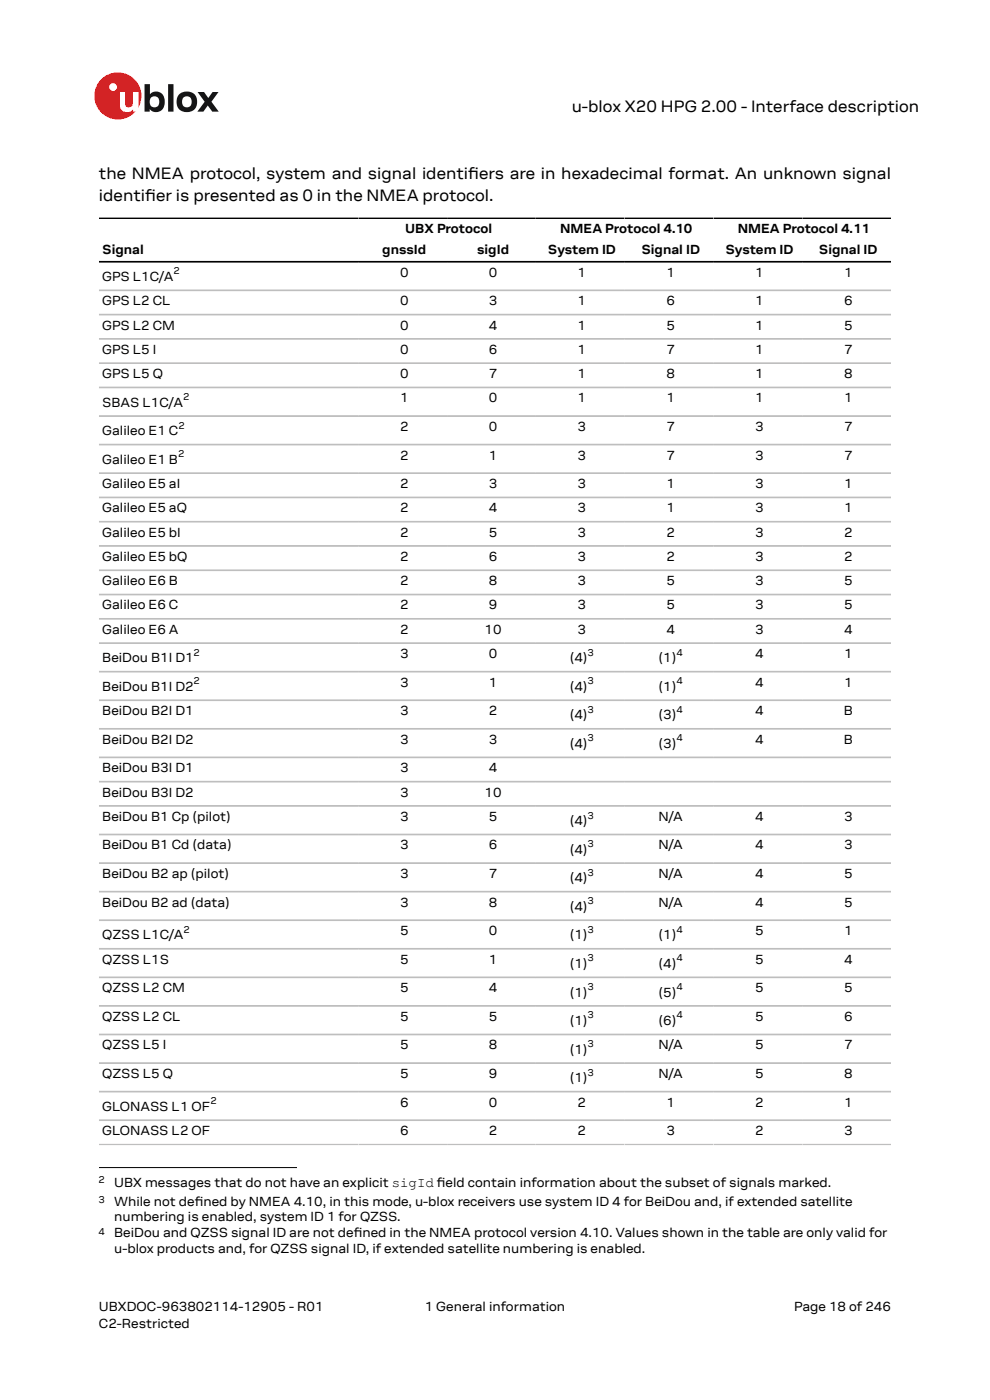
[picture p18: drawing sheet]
<svg xmlns="http://www.w3.org/2000/svg" width="210mm" height="297mm" viewBox="0 0 210 297" stroke-linecap="round" stroke-linejoin="round" font-family="sans-serif">
<defs><g id="words">
<g font-size="3.5">
<text x="121.3" y="23.7">u-blox X20 HPG 2.00 - Interface description</text>
<text x="21" y="38">the NMEA protocol, system and signal identifers are in hexadecimal format. An unknown signal</text>
<text x="99.3" y="38">i</text>
<text x="21" y="42.6">identifer is presented as 0 in the NMEA protocol.</text>
<text x="30.8" y="42.6">i</text>
</g>
<g font-size="2.8">
<text x="21.7" y="53.9">Signal</text>
<text x="81.1" y="53.9">gnssId</text>
<text x="86" y="49.5">UBX Protocol</text>
<text x="101.2" y="53.9">sigId</text>
<text x="116.2" y="53.9">System ID</text>
<text x="118.8" y="49.5">NMEA Protocol 4.10</text>
<text x="136.1" y="53.9">Signal ID</text>
<text x="153.9" y="53.9">System ID</text>
<text x="156.5" y="49.5">NMEA Protocol 4.11</text>
<text x="173.7" y="53.9">Signal ID</text>
<text x="21.7" y="59.6">GPS L1C/A</text>
<text x="84.9" y="58.7">0</text>
<text x="103.7" y="58.7">0</text>
<text x="122.5" y="58.7">1</text>
<text x="141.4" y="58.7">1</text>
<text x="160.2" y="58.7">1</text>
<text x="179" y="58.7">1</text>
<text x="21.7" y="64.8">GPS L2 CL</text>
<text x="84.9" y="64.8">0</text>
<text x="103.7" y="64.8">3</text>
<text x="122.5" y="64.8">1</text>
<text x="141.4" y="64.8">6</text>
<text x="160.2" y="64.8">1</text>
<text x="179" y="64.8">6</text>
<text x="21.7" y="69.9">GPS L2 CM</text>
<text x="84.9" y="69.9">0</text>
<text x="103.7" y="69.9">4</text>
<text x="122.5" y="69.9">1</text>
<text x="141.4" y="69.9">5</text>
<text x="160.2" y="69.9">1</text>
<text x="179" y="69.9">5</text>
<text x="21.7" y="75.1">GPS L5 I</text>
<text x="84.9" y="75.1">0</text>
<text x="103.7" y="75.1">6</text>
<text x="122.5" y="75.1">1</text>
<text x="141.4" y="75.1">7</text>
<text x="160.2" y="75.1">1</text>
<text x="179" y="75.1">7</text>
<text x="21.7" y="80.2">GPS L5 Q</text>
<text x="84.9" y="80.2">0</text>
<text x="103.7" y="80.2">7</text>
<text x="122.5" y="80.2">1</text>
<text x="141.4" y="80.2">8</text>
<text x="160.2" y="80.2">1</text>
<text x="179" y="80.2">8</text>
<text x="21.7" y="86.3">SBAS L1C/A</text>
<text x="84.9" y="85.4">1</text>
<text x="103.7" y="85.4">0</text>
<text x="122.5" y="85.4">1</text>
<text x="141.4" y="85.4">1</text>
<text x="160.2" y="85.4">1</text>
<text x="179" y="85.4">1</text>
<text x="21.7" y="92.3">Galileo E1 C</text>
<text x="84.9" y="91.4">2</text>
<text x="103.7" y="91.4">0</text>
<text x="122.5" y="91.4">3</text>
<text x="141.4" y="91.4">7</text>
<text x="160.2" y="91.4">3</text>
<text x="179" y="91.4">7</text>
<text x="21.7" y="98.4">Galileo E1 B</text>
<text x="84.9" y="97.5">2</text>
<text x="103.7" y="97.5">1</text>
<text x="122.5" y="97.5">3</text>
<text x="141.4" y="97.5">7</text>
<text x="160.2" y="97.5">3</text>
<text x="179" y="97.5">7</text>
<text x="21.7" y="103.5">Galileo E5 aI</text>
<text x="84.9" y="103.5">2</text>
<text x="103.7" y="103.5">3</text>
<text x="122.5" y="103.5">3</text>
<text x="141.4" y="103.5">1</text>
<text x="160.2" y="103.5">3</text>
<text x="179" y="103.5">1</text>
<text x="21.7" y="108.7">Galileo E5 aQ</text>
<text x="21.7" y="113.8">Galileo E5 bI</text>
<text x="84.9" y="108.7">2</text>
<text x="84.9" y="113.8">2</text>
<text x="103.7" y="108.7">4</text>
<text x="103.7" y="113.8">5</text>
<text x="122.5" y="108.7">3</text>
<text x="122.5" y="113.8">3</text>
<text x="141.4" y="108.7">1</text>
<text x="141.4" y="113.8">2</text>
<text x="160.2" y="108.7">3</text>
<text x="160.2" y="113.8">3</text>
<text x="179" y="108.7">1</text>
<text x="179" y="113.8">2</text>
<text x="21.7" y="119">Galileo E5 bQ</text>
<text x="84.9" y="119">2</text>
<text x="103.7" y="119">6</text>
<text x="122.5" y="119">3</text>
<text x="141.4" y="119">2</text>
<text x="160.2" y="119">3</text>
<text x="179" y="119">2</text>
<text x="21.7" y="124.1">Galileo E6 B</text>
<text x="84.9" y="124.1">2</text>
<text x="103.7" y="124.1">8</text>
<text x="122.5" y="124.1">3</text>
<text x="141.4" y="124.1">5</text>
<text x="160.2" y="124.1">3</text>
<text x="179" y="124.1">5</text>
<text x="21.7" y="129.3">Galileo E6 C</text>
<text x="84.9" y="129.3">2</text>
<text x="103.7" y="129.3">9</text>
<text x="122.5" y="129.3">3</text>
<text x="141.4" y="129.3">5</text>
<text x="160.2" y="129.3">3</text>
<text x="179" y="129.3">5</text>
<text x="21.7" y="134.4">Galileo E6 A</text>
<text x="84.9" y="134.4">2</text>
<text x="102.8" y="134.4">10</text>
<text x="122.5" y="134.4">3</text>
<text x="141.4" y="134.4">4</text>
<text x="160.2" y="134.4">3</text>
<text x="179" y="134.4">4</text>
<text x="21.7" y="140.5">BeiDou B1I D1</text>
<text x="84.9" y="139.6">3</text>
<text x="103.7" y="139.6">0</text>
<text x="120.9" y="140.5">(4)</text>
<text x="139.7" y="140.5">(1)</text>
<text x="160.2" y="139.6">4</text>
<text x="179" y="139.6">1</text>
<text x="21.7" y="146.6">BeiDou B1I D2</text>
<text x="84.9" y="145.7">3</text>
<text x="103.7" y="145.7">1</text>
<text x="120.9" y="146.6">(4)</text>
<text x="139.7" y="146.6">(1)</text>
<text x="160.2" y="145.7">4</text>
<text x="179" y="145.7">1</text>
<text x="21.7" y="151.7">BeiDou B2I D1</text>
<text x="84.9" y="151.7">3</text>
<text x="103.7" y="151.7">2</text>
<text x="120.9" y="152.6">(4)</text>
<text x="139.7" y="152.6">(3)</text>
<text x="160.2" y="151.7">4</text>
<text x="179" y="151.7">B</text>
<text x="21.7" y="157.8">BeiDou B2I D2</text>
<text x="84.9" y="157.8">3</text>
<text x="103.7" y="157.8">3</text>
<text x="120.9" y="158.7">(4)</text>
<text x="139.7" y="158.7">(3)</text>
<text x="160.2" y="157.8">4</text>
<text x="179" y="157.8">B</text>
<text x="21.7" y="163.8">BeiDou B3I D1</text>
<text x="84.9" y="163.8">3</text>
<text x="103.7" y="163.8">4</text>
<text x="21.7" y="169">BeiDou B3I D2</text>
<text x="84.9" y="169">3</text>
<text x="102.8" y="169">10</text>
<text x="21.7" y="174.1">BeiDou B1 Cp (pilot)</text>
<text x="84.9" y="174.1">3</text>
<text x="103.7" y="174.1">5</text>
<text x="120.9" y="175.1">(4)</text>
<text x="139.7" y="174.1">N/A</text>
<text x="160.2" y="174.1">4</text>
<text x="179" y="174.1">3</text>
<text x="21.7" y="180.2">BeiDou B1 Cd (data)</text>
<text x="84.9" y="180.2">3</text>
<text x="103.7" y="180.2">6</text>
<text x="120.9" y="181.1">(4)</text>
<text x="139.7" y="180.2">N/A</text>
<text x="160.2" y="180.2">4</text>
<text x="179" y="180.2">3</text>
<text x="21.7" y="186.3">BeiDou B2 ap (pilot)</text>
<text x="84.9" y="186.3">3</text>
<text x="103.7" y="186.3">7</text>
<text x="120.9" y="187.2">(4)</text>
<text x="139.7" y="186.3">N/A</text>
<text x="160.2" y="186.3">4</text>
<text x="179" y="186.3">5</text>
<text x="21.7" y="192.3">BeiDou B2 ad (data)</text>
<text x="84.9" y="192.3">3</text>
<text x="103.7" y="192.3">8</text>
<text x="120.9" y="193.2">(4)</text>
<text x="139.7" y="192.3">N/A</text>
<text x="160.2" y="192.3">4</text>
<text x="179" y="192.3">5</text>
<text x="21.7" y="199.3">QZSS L1C/A</text>
<text x="84.9" y="198.4">5</text>
<text x="103.7" y="198.4">0</text>
<text x="120.9" y="199.3">(1)</text>
<text x="139.7" y="199.3">(1)</text>
<text x="160.2" y="198.4">5</text>
<text x="179" y="198.4">1</text>
<text x="21.7" y="204.4">QZSS L1S</text>
<text x="84.9" y="204.4">5</text>
<text x="103.7" y="204.4">1</text>
<text x="120.9" y="205.4">(1)</text>
<text x="139.7" y="205.4">(4)</text>
<text x="160.2" y="204.4">5</text>
<text x="179" y="204.4">4</text>
<text x="21.7" y="210.5">QZSS L2 CM</text>
<text x="84.9" y="210.5">5</text>
<text x="103.7" y="210.5">4</text>
<text x="120.9" y="211.4">(1)</text>
<text x="139.7" y="211.4">(5)</text>
<text x="160.2" y="210.5">5</text>
<text x="179" y="210.5">5</text>
<text x="21.7" y="216.6">QZSS L2 CL</text>
<text x="84.9" y="216.6">5</text>
<text x="103.7" y="216.6">5</text>
<text x="120.9" y="217.5">(1)</text>
<text x="139.7" y="217.5">(6)</text>
<text x="160.2" y="216.6">5</text>
<text x="179" y="216.6">6</text>
<text x="21.7" y="222.6">QZSS L5 I</text>
<text x="84.9" y="222.6">5</text>
<text x="103.7" y="222.6">8</text>
<text x="120.9" y="223.5">(1)</text>
<text x="139.7" y="222.6">N/A</text>
<text x="160.2" y="222.6">5</text>
<text x="179" y="222.6">7</text>
<text x="21.7" y="228.7">QZSS L5 Q</text>
<text x="84.9" y="228.7">5</text>
<text x="103.7" y="228.7">9</text>
<text x="120.9" y="229.6">(1)</text>
<text x="139.7" y="228.7">N/A</text>
<text x="160.2" y="228.7">5</text>
<text x="179" y="228.7">8</text>
<text x="21.7" y="235.7">GLONASS L1 OF</text>
<text x="84.9" y="234.7">6</text>
<text x="103.7" y="234.7">0</text>
<text x="122.5" y="234.7">2</text>
<text x="141.4" y="234.7">1</text>
<text x="160.2" y="234.7">2</text>
<text x="179" y="234.7">1</text>
<text x="21.7" y="240.8">GLONASS L2 OF</text>
<text x="84.9" y="240.8">6</text>
<text x="103.7" y="240.8">2</text>
<text x="122.5" y="240.8">2</text>
<text x="141.4" y="240.8">3</text>
<text x="160.2" y="240.8">2</text>
<text x="179" y="240.8">3</text>
<text x="24.2" y="251.8">UBX messages that do not have an explicit sigId feld contain information about the subset of signals marked.</text>
<text x="92.7" y="251.8">i</text>
<text x="24.2" y="255.7">While not defned by NMEA 4.10, in this mode, u-blox receivers use system ID 4 for BeiDou and, if extended satellite</text>
<text x="41.3" y="255.7">i</text>
<text x="24.2" y="259.1">numbering is enabled, system ID 1 for QZSS.</text>
<text x="24.2" y="262.5">BeiDou and QZSS signal ID are not defned in the NMEA protocol version 4.10. Values shown in the table are only valid for</text>
<text x="75" y="262.5">i</text>
<text x="24.2" y="265.9">u-blox products and, for QZSS signal ID, if extended satellite numbering is enabled.</text>
<text x="21" y="278">UBXDOC-963802114-12905 - R01</text>
<text x="21" y="281.8">C2-Restricted</text>
<text x="90.1" y="278">1 General information</text>
<text x="168.4" y="278">Page 18 of 246</text>
</g>
<g font-size="2.1">
<text x="36.8" y="58.2">2</text>
<text x="38.9" y="84.9">2</text>
<text x="37.9" y="90.9">2</text>
<text x="37.8" y="97">2</text>
<text x="41.1" y="139.1">2</text>
<text x="124.6" y="139.1">3</text>
<text x="143.5" y="139.1">4</text>
<text x="41.1" y="145.2">2</text>
<text x="124.6" y="145.2">3</text>
<text x="143.5" y="145.2">4</text>
<text x="124.6" y="151.2">3</text>
<text x="143.5" y="151.2">4</text>
<text x="124.6" y="157.3">3</text>
<text x="143.5" y="157.3">4</text>
<text x="124.6" y="173.6">3</text>
<text x="124.6" y="179.7">3</text>
<text x="124.6" y="185.8">3</text>
<text x="124.6" y="191.8">3</text>
<text x="38.9" y="197.9">2</text>
<text x="124.6" y="197.9">3</text>
<text x="143.5" y="197.9">4</text>
<text x="124.6" y="203.9">3</text>
<text x="143.5" y="203.9">4</text>
<text x="124.6" y="210">3</text>
<text x="143.5" y="210">4</text>
<text x="124.6" y="216.1">3</text>
<text x="143.5" y="216.1">4</text>
<text x="124.6" y="222.1">3</text>
<text x="124.6" y="228.2">3</text>
<text x="44.6" y="234.2">2</text>
<text x="20.9" y="250.9">2</text>
<text x="20.9" y="255.2">3</text>
<text x="20.9" y="262">4</text>
</g>
</g></defs>
<circle cx="25" cy="20.4" r="5" fill="#ed2023"/>
<circle cx="24" cy="18.5" r=".83" fill="#fff"/>
<g fill="#151516">
<path d="M35.7 17.9h1.1v5.8h-1.1z"/>
<path d="M41.9 19.5h1.4l.9 1.3 .9-1.3h1.3l-1.6 2.1 1.6 2.1h-1.4l-.9-1.3-1 1.3h-1.2l1.5-2.1z"/>
<path d="M32 20.7a1.17 1.17 0 0 0-.1 1.5 1.17 1.17 0 0 0 1.4 .4 1.16 1.16 0 0 0 .4-1.6 1.16 1.16 0 0 0-1.7-.3zM30.7 17.9h1.1v2.1a1.82 1.82 0 0 1 2.2-.4 1.82 1.82 0 0 1 .9 2 1.83 1.83 0 0 1-1 2 1.83 1.83 0 0 1-2.1-.5v.6h-1.1z"/>
<path d="M38.9 20.7a1.18 1.18 0 0 0-.2 1.5 1.18 1.18 0 0 0 1.5 .4 1.18 1.18 0 0 0 .4-1.5 1.18 1.18 0 0 0-1.5-.5zM37.4 21.6a2.25 2.25 0 0 1 4.5 0 2.25 2.25 0 0 1-4.5 0z"/>
</g>
<path d="M25.4 19.5h1.1v2.5a.84 .84 0 0 0 1 .8 .84 .84 0 0 0 .7-1v-2.3h1.1v4.2h-1.1v-.5a1.59 1.59 0 0 1-1.8 .5 1.59 1.59 0 0 1-1-1.5z" fill="#fff"/>
<path d="M21 46.3h168M21 55.5h168" fill="none" stroke="#000" stroke-width=".35"/>
<g fill="none" stroke="#bebebe" stroke-width=".35">
<path d="M21 61.6h168M21 66.7h168M21 71.9h168M21 77h168M21 82.2h168M21 88.3h168M21 94.3h168M21 100.4h168M21 105.5h168M21 110.7h168M21 115.8h168M21 121h168"/>
<path d="M21 126.1h168M21 131.3h168M21 136.4h168M21 142.5h168M21 148.6h168M21 154.6h168M21 160.7h168M21 165.8h168M21 171h168M21 177h168M21 183.1h168M21 189.2h168"/>
<path d="M21 195.2h168M21 201.3h168M21 207.3h168M21 213.4h168M21 219.5h168M21 225.5h168M21 231.6h168M21 237.6h168M21 242.8h168"/>
</g>
<path d="M21 247.7h42" fill="none" stroke="#000" stroke-width=".21"/>
<use href="#words"/>
</svg>
